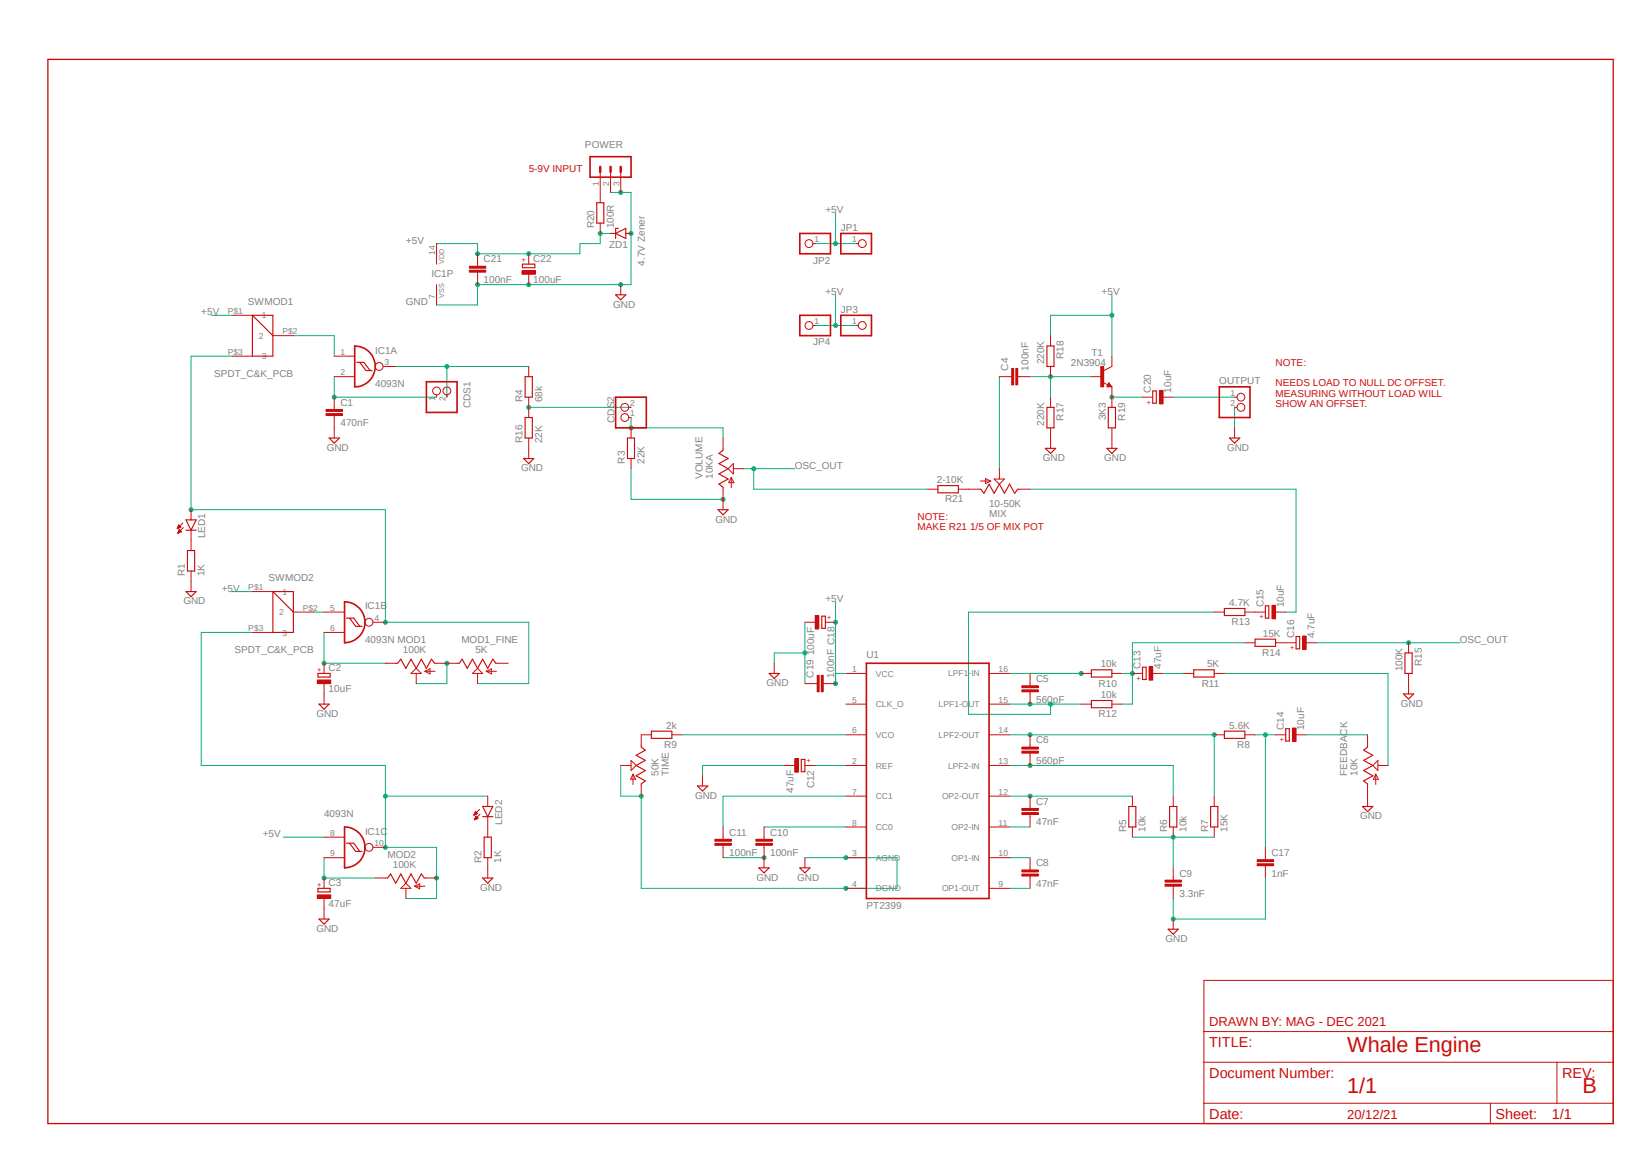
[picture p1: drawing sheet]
<svg xmlns="http://www.w3.org/2000/svg" width="420mm" height="297mm" viewBox="0 0 420 297" stroke-linecap="round" stroke-linejoin="round" font-family="sans-serif">
<defs><g id="words">
<g font-size="5.6" fill="#c90d0c">
<text x="347.8" y="271.5">Whale Engine</text>
<text x="347.8" y="282">1/1</text>
<text x="408.5" y="282">B</text>
</g>
<g font-size="3.7" fill="#c90d0c">
<text x="312.1" y="270.2">TITLE:</text>
<text x="312.1" y="278.1">Document Number:</text>
<text x="403.2" y="278.1">REV:</text>
<text x="312.1" y="288.6">Date:</text>
<text x="386" y="288.6">Sheet:</text>
<text x="400.6" y="288.6">1/1</text>
</g>
<g font-size="3.3" fill="#c90d0c">
<text x="312.1" y="264.9">DRAWN BY: MAG - DEC 2021</text>
<text x="347.8" y="288.6">20/12/21</text>
</g>
<g font-size="2.6" fill="#808080">
<text x="151" y="38.3">POWER</text>
<text x="153.4" y="58.9" transform="rotate(-90 153.4 58.9)">R20</text>
<text x="158.4" y="58.9" transform="rotate(-90 158.4 58.9)">100R</text>
<text x="213.1" y="54.9">+5V</text>
<text x="217" y="59.6">JP1</text>
<text x="104.8" y="62.9">+5V</text>
<text x="157.2" y="64.1">ZD1</text>
<text x="111.4" y="71.5">IC1P</text>
<text x="124.8" y="67.7">C21</text>
<text x="137.7" y="67.6">C22</text>
<text x="166.5" y="68.5" transform="rotate(-90 166.5 68.5)">4.7V Zener</text>
<text x="209.9" y="68">JP2</text>
<text x="124.8" y="73">100nF</text>
<text x="137.7" y="72.9">100uF</text>
<text x="213.1" y="76.1">+5V</text>
<text x="284.4" y="76.1">+5V</text>
<text x="51.9" y="81.4">+5V</text>
<text x="64" y="78.7">SWMOD1</text>
<text x="104.8" y="78.7">GND</text>
<text x="158.3" y="79.4">GND</text>
<text x="217" y="80.7">JP3</text>
<text x="209.9" y="89.2">JP4</text>
<text x="96.9" y="91.3">IC1A</text>
<text x="260.2" y="95.6" transform="rotate(-90 260.2 95.6)">C4</text>
<text x="265.5" y="95.6" transform="rotate(-90 265.5 95.6)">100nF</text>
<text x="269.6" y="94" transform="rotate(-90 269.6 94)">220K</text>
<text x="274.6" y="92.7" transform="rotate(-90 274.6 92.7)">R18</text>
<text x="276.4" y="94.6">2N3904</text>
<text x="281.7" y="91.9">T1</text>
<text x="55.2" y="97.2">SPDT_C&amp;K_PCB</text>
<text x="96.9" y="99.8">4093N</text>
<text x="297.1" y="101.3" transform="rotate(-90 297.1 101.3)">C20</text>
<text x="302.3" y="101.3" transform="rotate(-90 302.3 101.3)">10uF</text>
<text x="314.7" y="99.2">OUTPUT</text>
<text x="87.9" y="104.7">C1</text>
<text x="121.4" y="105.4" transform="rotate(-90 121.4 105.4)">CDS1</text>
<text x="134.9" y="103.8" transform="rotate(-90 134.9 103.8)">R4</text>
<text x="139.9" y="103.8" transform="rotate(-90 139.9 103.8)">68k</text>
<text x="87.9" y="110">470nF</text>
<text x="158.7" y="109.1" transform="rotate(-90 158.7 109.1)">CDS2</text>
<text x="269.6" y="109.9" transform="rotate(-90 269.6 109.9)">220K</text>
<text x="274.6" y="108.5" transform="rotate(-90 274.6 108.5)">R17</text>
<text x="285.5" y="108.4" transform="rotate(-90 285.5 108.4)">3K3</text>
<text x="290.4" y="108.5" transform="rotate(-90 290.4 108.5)">R19</text>
<text x="84.3" y="116.3">GND</text>
<text x="134.9" y="114.3" transform="rotate(-90 134.9 114.3)">R16</text>
<text x="139.9" y="114.3" transform="rotate(-90 139.9 114.3)">22K</text>
<text x="161.3" y="119.6" transform="rotate(-90 161.3 119.6)">R3</text>
<text x="166.3" y="119.6" transform="rotate(-90 166.3 119.6)">22K</text>
<text x="269.2" y="119">GND</text>
<text x="285" y="119">GND</text>
<text x="316.7" y="116.3">GND</text>
<text x="134.5" y="121.6">GND</text>
<text x="181.4" y="123.6" transform="rotate(-90 181.4 123.6)">VOLUME</text>
<text x="184" y="123.6" transform="rotate(-90 184 123.6)">10KA</text>
<text x="205.1" y="120.9">OSC_OUT</text>
<text x="241.8" y="124.7">2-10K</text>
<text x="244" y="129.7">R21</text>
<text x="255.3" y="130.8">10-50K</text>
<text x="184.7" y="134.8">GND</text>
<text x="255.3" y="133.4">MIX</text>
<text x="53" y="138.9" transform="rotate(-90 53 138.9)">LED1</text>
<text x="47.8" y="148.7" transform="rotate(-90 47.8 148.7)">R1</text>
<text x="52.7" y="148.7" transform="rotate(-90 52.7 148.7)">1K</text>
<text x="47.3" y="156">GND</text>
<text x="57.2" y="152.7">+5V</text>
<text x="69.3" y="150">SWMOD2</text>
<text x="213.1" y="155.3">+5V</text>
<text x="94.2" y="157.3">IC1B</text>
<text x="317.3" y="156.4">4.7K</text>
<text x="317.9" y="161.3">R13</text>
<text x="326.1" y="156.8" transform="rotate(-90 326.1 156.8)">C15</text>
<text x="331.4" y="156.8" transform="rotate(-90 331.4 156.8)">10uF</text>
<text x="94.2" y="165.9">4093N MOD1</text>
<text x="119.1" y="165.9">MOD1_FINE</text>
<text x="326" y="164.3">15K</text>
<text x="334.1" y="164.7" transform="rotate(-90 334.1 164.7)">C16</text>
<text x="339.3" y="164.7" transform="rotate(-90 339.3 164.7)">4.7uF</text>
<text x="376.8" y="165.9">OSC_OUT</text>
<text x="60.5" y="168.5">SPDT_C&amp;K_PCB</text>
<text x="84.8" y="173.3">C2</text>
<text x="104" y="168.5">100K</text>
<text x="122.7" y="168.5">5K</text>
<text x="210.1" y="169.1" transform="rotate(-90 210.1 169.1)">100uF</text>
<text x="223.6" y="169.8">U1</text>
<text x="284.1" y="172.2">10k</text>
<text x="294.4" y="172.6" transform="rotate(-90 294.4 172.6)">C13</text>
<text x="299.7" y="172.6" transform="rotate(-90 299.7 172.6)">47uF</text>
<text x="311.6" y="172.2">5K</text>
<text x="325.8" y="169.3">R14</text>
<text x="362" y="173.2" transform="rotate(-90 362 173.2)">100K</text>
<text x="367" y="171.9" transform="rotate(-90 367 171.9)">R15</text>
<text x="84.8" y="178.6">10uF</text>
<text x="197.9" y="177.1">GND</text>
<text x="210" y="174.8" transform="rotate(-90 210 174.8)">C19</text>
<text x="215.3" y="174.8" transform="rotate(-90 215.3 174.8)">100nF C18</text>
<text x="267.5" y="176">C5</text>
<text x="283.6" y="177.2">R10</text>
<text x="310.2" y="177.2">R11</text>
<text x="81.7" y="185">GND</text>
<text x="267.5" y="181.3">560pF</text>
<text x="283.6" y="185.1">R12</text>
<text x="284.1" y="180.1">10k</text>
<text x="361.6" y="182.4">GND</text>
<text x="172" y="188">2k</text>
<text x="267.5" y="191.9">C6</text>
<text x="317.3" y="188">5.6K</text>
<text x="331.4" y="188.4" transform="rotate(-90 331.4 188.4)">C14</text>
<text x="336.7" y="188.4" transform="rotate(-90 336.7 188.4)">10uF</text>
<text x="171.4" y="193">R9</text>
<text x="267.5" y="197.1">560pF</text>
<text x="319.4" y="193">R8</text>
<text x="170" y="200.2" transform="rotate(-90 170 200.2)">50K</text>
<text x="172.7" y="200.2" transform="rotate(-90 172.7 200.2)">TIME</text>
<text x="210.1" y="203.5" transform="rotate(-90 210.1 203.5)">C12</text>
<text x="347.8" y="200.2" transform="rotate(-90 347.8 200.2)">FEEDBACK</text>
<text x="350.4" y="200.2" transform="rotate(-90 350.4 200.2)">10K</text>
<text x="179.4" y="206.1">GND</text>
<text x="204.8" y="204.6" transform="rotate(-90 204.8 204.6)">47uF</text>
<text x="267.5" y="207.7">C7</text>
<text x="83.7" y="210.7">4093N</text>
<text x="94.2" y="215.3">IC1C</text>
<text x="129.6" y="212.9" transform="rotate(-90 129.6 212.9)">LED2</text>
<text x="188.3" y="215.6">C11</text>
<text x="198.8" y="215.6">C10</text>
<text x="267.5" y="213">47nF</text>
<text x="290.7" y="214.7" transform="rotate(-90 290.7 214.7)">R5</text>
<text x="295.7" y="214.7" transform="rotate(-90 295.7 214.7)">10k</text>
<text x="301.3" y="214.7" transform="rotate(-90 301.3 214.7)">R6</text>
<text x="306.3" y="214.7" transform="rotate(-90 306.3 214.7)">10k</text>
<text x="311.9" y="214.7" transform="rotate(-90 311.9 214.7)">R7</text>
<text x="316.9" y="214.7" transform="rotate(-90 316.9 214.7)">15K</text>
<text x="351.1" y="211.4">GND</text>
<text x="67.8" y="216">+5V</text>
<text x="100" y="221.3">MOD2</text>
<text x="188.3" y="220.9">100nF</text>
<text x="198.8" y="220.9">100nF</text>
<text x="328.2" y="220.9">C17</text>
<text x="101.4" y="223.9">100K</text>
<text x="124.3" y="222.6" transform="rotate(-90 124.3 222.6)">R2</text>
<text x="129.3" y="222.6" transform="rotate(-90 129.3 222.6)">1K</text>
<text x="195.2" y="227.2">GND</text>
<text x="205.8" y="227.2">GND</text>
<text x="267.5" y="223.6">C8</text>
<text x="304.5" y="226.2">C9</text>
<text x="328.2" y="226.2">1nF</text>
<text x="84.8" y="228.7">C3</text>
<text x="123.9" y="229.9">GND</text>
<text x="267.5" y="228.8">47nF</text>
<text x="304.5" y="231.5">3.3nF</text>
<text x="84.8" y="234">47uF</text>
<text x="223.6" y="234.5">PT2399</text>
<text x="81.7" y="240.5">GND</text>
<text x="300.9" y="243.1">GND</text>
</g>
<g font-size="2.6" fill="#c90d0c">
<text x="136.5" y="44.4">5-9V INPUT</text>
<text x="329.3" y="94.6">NOTE:</text>
<text x="329.3" y="99.6">NEEDS LOAD TO NULL DC OFFSET.</text>
<text x="329.3" y="102.4">MEASURING WITHOUT LOAD WILL</text>
<text x="329.3" y="105.1">SHOW AN OFFSET.</text>
<text x="236.9" y="134.1">NOTE:</text>
<text x="236.9" y="136.8">MAKE R21 1/5 OF MIX POT</text>
</g>
<g font-size="2.2" fill="#808080">
<text x="154.6" y="48" transform="rotate(-90 154.6 48)">1</text>
<text x="157.2" y="48" transform="rotate(-90 157.2 48)">2</text>
<text x="159.9" y="48" transform="rotate(-90 159.9 48)">3</text>
<text x="112.4" y="65.7" transform="rotate(-90 112.4 65.7)">14</text>
<text x="210.2" y="62.5">1</text>
<text x="220" y="62.5">1</text>
<text x="112.4" y="77.1" transform="rotate(-90 112.4 77.1)">7</text>
<text x="58.8" y="81">P$1</text>
<text x="67.6" y="82.1">1</text>
<text x="210.2" y="83.6">1</text>
<text x="220" y="83.6">1</text>
<text x="66.8" y="87.4">2</text>
<text x="72.9" y="86.3">P$2</text>
<text x="58.8" y="91.6">P$3</text>
<text x="67.6" y="92.7">3</text>
<text x="87.9" y="91.6">1</text>
<text x="99.3" y="94.2">3</text>
<text x="87.9" y="96.8">2</text>
<text x="112.4" y="103.5" transform="rotate(-90 112.4 103.5)">1</text>
<text x="115" y="103.5" transform="rotate(-90 115 103.5)">2</text>
<text x="162.7" y="107.4">1</text>
<text x="162.7" y="104.7">2</text>
<text x="317.7" y="102.1">1</text>
<text x="317.7" y="104.7">2</text>
<text x="64.1" y="152.3">P$1</text>
<text x="72.9" y="153.4">1</text>
<text x="72.1" y="158.7">2</text>
<text x="78.1" y="157.6">P$2</text>
<text x="85.3" y="157.6">5</text>
<text x="96.6" y="160.2">4</text>
<text x="64.1" y="162.9">P$3</text>
<text x="72.9" y="164">3</text>
<text x="85.3" y="162.9">6</text>
<text x="220" y="173.4">1</text>
<text x="257.8" y="173.4">16</text>
<text x="226.1" y="174.6">VCC</text>
<text x="244.7" y="174.5">LPF1-IN</text>
<text x="220" y="181.3">5</text>
<text x="226.1" y="182.5">CLK_O</text>
<text x="242.3" y="182.5">LPF1-OUT</text>
<text x="257.8" y="181.3">15</text>
<text x="220" y="189.2">6</text>
<text x="226.1" y="190.4">VCO</text>
<text x="242.3" y="190.4">LPF2-OUT</text>
<text x="257.8" y="189.2">14</text>
<text x="220" y="197.2">2</text>
<text x="257.8" y="197.2">13</text>
<text x="226.1" y="198.3">REF</text>
<text x="244.7" y="198.3">LPF2-IN</text>
<text x="220" y="205.1">7</text>
<text x="226.1" y="206.3">CC1</text>
<text x="243.2" y="206.3">OP2-OUT</text>
<text x="257.8" y="205.1">12</text>
<text x="85.3" y="215.6">8</text>
<text x="220" y="213">8</text>
<text x="226.1" y="214.2">CC0</text>
<text x="245.6" y="214.2">OP2-IN</text>
<text x="257.8" y="213">11</text>
<text x="85.3" y="220.9">9</text>
<text x="96.6" y="218.3">10</text>
<text x="220" y="220.9">3</text>
<text x="257.8" y="220.9">10</text>
<text x="226.1" y="222.1">AGND</text>
<text x="245.6" y="222.1">OP1-IN</text>
<text x="220" y="228.9">4</text>
<text x="226.1" y="230">DGND</text>
<text x="243.2" y="230">OP1-OUT</text>
<text x="257.8" y="228.9">9</text>
</g>
<g font-size="1.9" fill="#808080">
<text x="114.7" y="68.2" transform="rotate(-90 114.7 68.2)">VDD</text>
<text x="114.7" y="76.9" transform="rotate(-90 114.7 76.9)">VSS</text>
</g>
<g font-size="1.9" fill="#c90d0c">
<text x="135.8" y="67.7" transform="rotate(-90 135.8 67.7)">+</text>
<text x="296" y="104.4">+</text>
<text x="213.5" y="160">+</text>
<text x="325.1" y="159.8">+</text>
<text x="333" y="167.8">+</text>
<text x="83.1" y="173.4" transform="rotate(-90 83.1 173.4)">+</text>
<text x="293.4" y="175.7">+</text>
<text x="330.4" y="191.6">+</text>
<text x="208.2" y="196.9">+</text>
<text x="83.1" y="228.8" transform="rotate(-90 83.1 228.8)">+</text>
</g>
</g></defs>
<path d="M11.8 15l405 275.5M416.8 15l-405 275.5" fill="none" stroke="#fff" stroke-width=".26"/>
<path d="M54.6 81.4h5.3M75.7 86.6h10.6v5.3M59.9 152.7h5.3M81 157.9h2.7M215.7 155.3v21.1M215.7 173.8h2.7M73.1 216h10.6" fill="none" stroke="#0dab76" stroke-width=".26"/>
<circle cx="215.7" cy="160.6" r=".51" fill="#0dab76"/>
<circle cx="215.7" cy="160.6" r=".51" fill="none" stroke="#0dab76" stroke-width=".26"/>
<circle cx="215.7" cy="176.4" r=".51" fill="#0dab76"/>
<g fill="none" stroke="#0dab76" stroke-width=".26">
<path d="M149.7 62.9v2.6h-26.4"/>
<circle cx="215.7" cy="176.4" r=".51"/>
</g>
<circle cx="136.5" cy="65.5" r=".51" fill="#0dab76"/>
<g fill="none" stroke="#0dab76" stroke-width=".26">
<path d="M123.3 62.9v2.6"/>
<circle cx="136.5" cy="65.5" r=".51"/>
</g>
<circle cx="123.3" cy="65.5" r=".51" fill="#0dab76"/>
<g fill="none" stroke="#0dab76" stroke-width=".26">
<path d="M112.7 62.9h10.6M157.6 60.2h-2.7v2.7h-5.2"/>
<circle cx="123.3" cy="65.5" r=".51"/>
</g>
<circle cx="154.9" cy="60.2" r=".51" fill="#0dab76"/>
<g fill="none" stroke="#0dab76" stroke-width=".26">
<path d="M287 76.1v15.8M287 81.4h-15.8v5.2"/>
<circle cx="154.9" cy="60.2" r=".51"/>
</g>
<circle cx="287" cy="81.4" r=".51" fill="#0dab76"/>
<g fill="none" stroke="#0dab76" stroke-width=".26">
<path d="M215.7 54.9v8M210.4 62.9h10.6"/>
<circle cx="287" cy="81.4" r=".51"/>
</g>
<circle cx="215.7" cy="62.9" r=".51" fill="#0dab76"/>
<g fill="none" stroke="#0dab76" stroke-width=".26">
<path d="M215.7 76.1v7.9M210.4 84h10.6"/>
<circle cx="215.7" cy="62.9" r=".51"/>
</g>
<circle cx="215.7" cy="84" r=".51" fill="#0dab76"/>
<g fill="none" stroke="#0dab76" stroke-width=".26">
<path d="M59.9 91.9h-10.6v39.6h50.2v29.1h37v15.8"/>
<circle cx="215.7" cy="84" r=".51"/>
</g>
<circle cx="99.5" cy="160.6" r=".51" fill="#0dab76"/>
<g fill="none" stroke="#0dab76" stroke-width=".26">
<path d="M123.3 176.4h13.2"/>
<circle cx="99.5" cy="160.6" r=".51"/>
</g>
<circle cx="49.3" cy="131.5" r=".51" fill="#0dab76"/>
<g fill="none" stroke="#0dab76" stroke-width=".26">
<path d="M65.2 163.2h-13.3v34.3h47.6v21.2M99.5 205.4h26.4"/>
<circle cx="49.3" cy="131.5" r=".51"/>
</g>
<circle cx="99.5" cy="205.4" r=".51" fill="#0dab76"/>
<g fill="none" stroke="#0dab76" stroke-width=".26">
<path d="M99.5 218.7h13.2"/>
<circle cx="99.5" cy="205.4" r=".51"/>
</g>
<circle cx="99.5" cy="218.7" r=".51" fill="#0dab76"/>
<g fill="none" stroke="#0dab76" stroke-width=".26">
<path d="M112.7 218.7v13.2h-7.9"/>
<circle cx="99.5" cy="218.7" r=".51"/>
</g>
<circle cx="112.7" cy="226.6" r=".51" fill="#0dab76"/>
<g fill="none" stroke="#0dab76" stroke-width=".26">
<path d="M86.3 97.2v5.3h26.4"/>
<circle cx="112.7" cy="226.6" r=".51"/>
</g>
<circle cx="86.3" cy="102.5" r=".51" fill="#0dab76"/>
<g fill="none" stroke="#0dab76" stroke-width=".26">
<path d="M162.9 120.9v8h23.7"/>
<circle cx="86.3" cy="102.5" r=".51"/>
</g>
<circle cx="186.6" cy="128.9" r=".51" fill="#0dab76"/>
<g fill="none" stroke="#0dab76" stroke-width=".26">
<path d="M186.6 221.3h10.6"/>
<circle cx="186.6" cy="128.9" r=".51"/>
</g>
<circle cx="197.2" cy="221.3" r=".51" fill="#0dab76"/>
<g fill="none" stroke="#0dab76" stroke-width=".26">
<path d="M202.5 197.5h-21.1v2.7M207.8 221.3h23.8"/>
<circle cx="197.2" cy="221.3" r=".51"/>
</g>
<circle cx="218.4" cy="221.3" r=".51" fill="#0dab76"/>
<g fill="none" stroke="#0dab76" stroke-width=".26">
<path d="M160.2 197.5v7.9h5.3v23.8"/>
<circle cx="218.4" cy="221.3" r=".51"/>
</g>
<circle cx="165.5" cy="205.4" r=".51" fill="#0dab76"/>
<g fill="none" stroke="#0dab76" stroke-width=".26">
<path d="M231.6 221.3v7.9h-66.1"/>
<circle cx="165.5" cy="205.4" r=".51"/>
</g>
<circle cx="218.4" cy="229.2" r=".51" fill="#0dab76"/>
<g fill="none" stroke="#0dab76" stroke-width=".26">
<path d="M326.6 226.6v10.6h-23.7v-5.3"/>
<circle cx="218.4" cy="229.2" r=".51"/>
</g>
<circle cx="302.8" cy="237.2" r=".51" fill="#0dab76"/>
<g fill="none" stroke="#0dab76" stroke-width=".26">
<path d="M199.9 168.5h7.9M207.8 160.6v15.8"/>
<circle cx="302.8" cy="237.2" r=".51"/>
</g>
<circle cx="207.8" cy="168.5" r=".51" fill="#0dab76"/>
<g fill="none" stroke="#0dab76" stroke-width=".26">
<path d="M136.5 73.4h-13.2v5.3h-10.6M318.7 105.1v5.3M199.9 168.5v2.7"/>
<circle cx="207.8" cy="168.5" r=".51"/>
</g>
<circle cx="123.3" cy="73.4" r=".51" fill="#0dab76"/>
<g fill="none" stroke="#0dab76" stroke-width=".26">
<path d="M136.5 73.4h23.7"/>
<circle cx="123.3" cy="73.4" r=".51"/>
</g>
<circle cx="136.5" cy="73.4" r=".51" fill="#0dab76"/>
<g fill="none" stroke="#0dab76" stroke-width=".26">
<path d="M162.9 60.2v13.2h-2.7"/>
<circle cx="136.5" cy="73.4" r=".51"/>
</g>
<circle cx="160.2" cy="73.4" r=".51" fill="#0dab76"/>
<g fill="none" stroke="#0dab76" stroke-width=".26">
<path d="M157.6 49.7h5.3"/>
<circle cx="160.2" cy="73.4" r=".51"/>
</g>
<circle cx="160.2" cy="49.7" r=".51" fill="#0dab76"/>
<g fill="none" stroke="#0dab76" stroke-width=".26">
<path d="M162.9 49.7v10.5"/>
<circle cx="160.2" cy="49.7" r=".51"/>
</g>
<circle cx="162.9" cy="60.2" r=".51" fill="#0dab76"/>
<g fill="none" stroke="#0dab76" stroke-width=".26">
<path d="M102.2 94.6h34.3M115.4 94.6v7.9"/>
<circle cx="162.9" cy="60.2" r=".51"/>
</g>
<circle cx="115.4" cy="94.6" r=".51" fill="#0dab76"/>
<g fill="none" stroke="#0dab76" stroke-width=".26">
<path d="M83.7 163.2v8h15.8"/>
<circle cx="115.4" cy="94.6" r=".51"/>
</g>
<circle cx="83.6" cy="171.2" r=".51" fill="#0dab76"/>
<g fill="none" stroke="#0dab76" stroke-width=".26">
<path d="M115.4 171.2v5.2h-8"/>
<circle cx="83.6" cy="171.2" r=".51"/>
</g>
<circle cx="115.4" cy="171.2" r=".51" fill="#0dab76"/>
<g fill="none" stroke="#0dab76" stroke-width=".26">
<path d="M83.7 221.3v5.3h13.2"/>
<circle cx="115.4" cy="171.2" r=".51"/>
</g>
<circle cx="83.6" cy="226.6" r=".51" fill="#0dab76"/>
<g fill="none" stroke="#0dab76" stroke-width=".26">
<path d="M260.6 173.8h18.5"/>
<circle cx="83.6" cy="226.6" r=".51"/>
</g>
<circle cx="279.1" cy="173.8" r=".51" fill="#0dab76"/>
<g fill="none" stroke="#0dab76" stroke-width=".26">
<path d="M265.9 173.8h13.2M260.6 181.7h10.6"/>
<circle cx="279.1" cy="173.8" r=".51"/>
</g>
<circle cx="265.9" cy="181.7" r=".51" fill="#0dab76"/>
<g fill="none" stroke="#0dab76" stroke-width=".26">
<path d="M279.1 181.7h-7.9v2.6h-21.2"/>
<circle cx="265.9" cy="181.7" r=".51"/>
</g>
<circle cx="271.2" cy="181.7" r=".51" fill="#0dab76"/>
<g fill="none" stroke="#0dab76" stroke-width=".26">
<path d="M313.4 157.9h-63.4v26.4M260.6 189.6h52.8v15.8"/>
<circle cx="271.2" cy="181.7" r=".51"/>
</g>
<circle cx="265.9" cy="189.6" r=".51" fill="#0dab76"/>
<circle cx="265.9" cy="189.6" r=".51" fill="none" stroke="#0dab76" stroke-width=".26"/>
<circle cx="313.4" cy="189.6" r=".51" fill="#0dab76"/>
<g fill="none" stroke="#0dab76" stroke-width=".26">
<path d="M260.6 197.5h42.3"/>
<circle cx="313.4" cy="189.6" r=".51"/>
</g>
<circle cx="265.9" cy="197.5" r=".51" fill="#0dab76"/>
<g fill="none" stroke="#0dab76" stroke-width=".26">
<path d="M302.9 197.5v7.9M260.6 205.4h31.7"/>
<circle cx="265.9" cy="197.5" r=".51"/>
</g>
<circle cx="265.9" cy="205.4" r=".51" fill="#0dab76"/>
<g fill="none" stroke="#0dab76" stroke-width=".26">
<path d="M260.6 213.4h5.3M292.3 216h21.1M260.6 221.3h5.3M260.6 229.2h5.3"/>
<circle cx="265.9" cy="205.4" r=".51"/>
</g>
<circle cx="302.8" cy="216" r=".51" fill="#0dab76"/>
<g fill="none" stroke="#0dab76" stroke-width=".26">
<path d="M289.6 173.8h2.7v7.9M176.1 189.6h42.3M210.4 197.5h8M197.2 213.4h21.2M218.4 205.4h-31.8v8M302.9 216v7.9"/>
<circle cx="302.8" cy="216" r=".51"/>
</g>
<circle cx="292.3" cy="173.8" r=".51" fill="#0dab76"/>
<g fill="none" stroke="#0dab76" stroke-width=".26">
<path d="M300.2 173.8h5.3M316.1 173.8h42.2v23.7M321.4 165.9h-29.1v7.9M289.6 181.7h2.7M324 189.6h5.3M326.6 189.6v29.1M337.2 189.6h15.8"/>
<circle cx="292.3" cy="173.8" r=".51"/>
</g>
<circle cx="326.6" cy="189.6" r=".51" fill="#0dab76"/>
<g fill="none" stroke="#0dab76" stroke-width=".26">
<path d="M339.9 165.9h36.9"/>
<circle cx="326.6" cy="189.6" r=".51"/>
</g>
<circle cx="363.6" cy="165.9" r=".51" fill="#0dab76"/>
<g fill="none" stroke="#0dab76" stroke-width=".26">
<path d="M191.9 120.9h13.2"/>
<circle cx="363.6" cy="165.9" r=".51"/>
</g>
<circle cx="194.6" cy="120.9" r=".51" fill="#0dab76"/>
<g fill="none" stroke="#0dab76" stroke-width=".26">
<path d="M136.5 105.1h26.4M194.6 120.9v5.3h44.9"/>
<circle cx="194.6" cy="120.9" r=".51"/>
</g>
<circle cx="136.5" cy="105.1" r=".51" fill="#0dab76"/>
<g fill="none" stroke="#0dab76" stroke-width=".26">
<path d="M162.9 107.7v2.7h23.7v2.6"/>
<circle cx="136.5" cy="105.1" r=".51"/>
</g>
<circle cx="162.9" cy="110.4" r=".51" fill="#0dab76"/>
<g fill="none" stroke="#0dab76" stroke-width=".26">
<path d="M265.9 97.2h5.3v5.3"/>
<circle cx="162.9" cy="110.4" r=".51"/>
</g>
<circle cx="271.2" cy="97.2" r=".51" fill="#0dab76"/>
<g fill="none" stroke="#0dab76" stroke-width=".26">
<path d="M258 97.2v23.7M271.2 97.2h10.5M287 102.5h7.9"/>
<circle cx="271.2" cy="97.2" r=".51"/>
</g>
<circle cx="287" cy="102.5" r=".51" fill="#0dab76"/>
<g fill="none" stroke="#0dab76" stroke-width=".26">
<path d="M302.9 102.5h15.8M265.9 126.2h68.7v31.7h-2.7"/>
<circle cx="287" cy="102.5" r=".51"/>
</g>
<path d="M91.6 89.3a5.3 5.3 0 0 1 5.3 5.3 5.3 5.3 0 0 1-5.3 5.2zM88.9 155.3a5.3 5.3 0 0 1 5.3 5.3 5.3 5.3 0 0 1-5.3 5.3zM88.9 213.4a5.3 5.3 0 0 1 5.3 5.3 5.3 5.3 0 0 1-5.3 5.2z" fill="none" stroke="#c90d0c" stroke-width=".42"/>
<path d="M65.2 81.4h5.2v10.5h-5.2zM65.2 81.4l5.2 5.2M92.1 93.5h1.8l1.6 2.1M92.9 93.5l1.6 2.1h1.6M70.4 152.7h5.3v10.5h-5.3zM70.4 152.7l5.3 5.2M89.5 159.5h1.8l1.6 2.1M90.3 159.5l1.5 2.1h1.6M89.5 217.6h1.8l1.6 2.1M90.3 217.6l1.5 2.1h1.6" fill="none" stroke="#c90d0c" stroke-width=".3"/>
<g fill="none" stroke="#c90d0c" stroke-width=".26">
<path d="M59.9 91.9h5.3M59.9 81.4h5.3M70.4 86.6h5.3M86.3 91.9h5.3M86.3 97.2h5.3M98.9 94.6h3.3M86.3 105.1v.6M86.3 107.2v.5M65.2 152.7h5.2M75.7 157.9h5.3M83.7 157.9h5.2M65.2 163.2h5.2"/>
<path d="M83.7 163.2h5.2M96.3 160.6h3.2M83.7 216h5.2M96.3 218.7h3.2M83.7 221.3h5.2"/>
<circle cx="97.9" cy="94.6" r="1.01"/>
<circle cx="95.3" cy="160.6" r="1.01"/>
<circle cx="95.3" cy="218.7" r="1.01"/>
</g>
<path d="M84.2 105.7h4.2v.5h-4.2z" fill-rule="evenodd" fill="#c90d0c"/>
<path d="M84.2 105.7h4.2v.5h-4.2z" fill="none" stroke="#c90d0c" stroke-width=".26"/>
<path d="M84.2 106.7h4.2v.5h-4.2z" fill-rule="evenodd" fill="#c90d0c"/>
<g fill="none" stroke="#c90d0c" stroke-width=".26">
<path d="M84.2 106.7h4.2v.5h-4.2zM86.3 102.5v2.6M86.3 107.7v5.3M112.7 101.9v.6M115.4 101.9v.6"/>
<circle cx="112.7" cy="100.9" r="1.01"/>
<circle cx="115.4" cy="100.9" r="1.01"/>
</g>
<path d="M85 113h2.6l-1.3 1.3zM82.1 173.8h3.1v.9h-3.1z" fill="none" stroke="#c90d0c" stroke-width=".3"/>
<path d="M110.1 98.5h7.9v7.9h-7.9z" fill="none" stroke="#c90d0c" stroke-width=".42"/>
<path d="M81.9 175.5h3.5v.9h-3.5z" fill-rule="evenodd" fill="#c90d0c"/>
<g fill="none" stroke="#c90d0c" stroke-width=".26">
<path d="M81.9 175.5h3.5v.9h-3.5zM83.7 171.2v2.6M83.7 176.4v5.3M99.5 171.2h3.2M106.1 173.8l1.3-1.3 1.4 1.3zM107.4 173.8v2.6M109.7 173.2h2.6M109.7 173.2l1.3-.6v1.3zM112.2 171.2h6.3M122 173.8l1.3-1.3 1.3 1.3zM123.3 173.8v2.6M125.5 173.2h2.6"/>
<path d="M125.5 173.2l1.3-.6v1.3zM128 171.2h3.2"/>
</g>
<path d="M102.7 171.2l.8-1.1 1.3 2.4 1.3-2.4 1.3 2.4 1.4-2.4 1.3 2.4 1.3-2.4 .8 1.1M118.5 171.2l.8-1.1 1.3 2.4 1.4-2.4 1.3 2.4 1.3-2.4 1.3 2.4 1.3-2.4 .8 1.1M82.3 181.7h2.7l-1.3 1.3zM82.1 229.2h3.1v1h-3.1z" fill="none" stroke="#c90d0c" stroke-width=".3"/>
<path d="M81.9 230.9h3.5v1h-3.5z" fill-rule="evenodd" fill="#c90d0c"/>
<g fill="none" stroke="#c90d0c" stroke-width=".26">
<path d="M154.9 44.4v5.3M157.6 44.4v5.3M160.2 44.4v5.3M160.2 73.4v2.7M136.5 115.7v2.6M162.3 107.7h.6M162.3 105.1h.6M162.9 110.4v2.6M162.9 118.3v2.6M186.6 113v3.2M45.8 136.4h.1M45.8 136.3h.3"/>
<path d="M45.8 136.2h.5M45.9 136.1h.6M45.9 137.6h.1M45.9 136h.8M45.9 137.5h.2M46 135.9h.6M46 137.4h.4M46 135.8h.4M46 137.3h.6M46.1 135.7h.3M46.1 137.2h.7M46.1 135.6h.2"/>
<path d="M46.1 137.1h.6M46.1 135.5l.6 .5-.9 .4zM46.1 135.5h.1M46.1 137h.6M46.2 136.9h.3M46.2 136.8h.2M46.3 136.7l.5 .5-.9 .4zM46.3 136.7h.1M47.2 135l-1.4 1.4M47.3 136.1l-1.4 1.5M49.3 131.5v2.7M49.3 136.8v5.3"/>
<path d="M186.6 125.7v5.8M188 120.9l1.3-1.3v2.7zM188.8 123.2v2.7M188.8 123.2l.6 1.3h-1.3zM189.3 120.9h2.6M49.3 147.4v5.3M218.4 173.8h5.2M255.3 173.8h5.3M265.9 176.4v.6M265.9 178.5v.6M218.4 197.5h5.2M218.4 181.7h5.2"/>
<path d="M218.4 189.6h5.2M255.3 197.5h5.3M255.3 181.7h5.3M255.3 189.6h5.3M122.3 210.3h.1M122.4 210.2h.2M122.4 210.1h.5M122.5 210.1h.6M122.5 209.9h.8M122.5 211.5h.1M122.6 209.8h.5M122.6 211.4h.3"/>
<path d="M122.6 211.3h.5M122.6 209.7h.4M122.6 211.2h.7M122.7 209.5h.2M122.7 211.1h.7M122.7 209.5h.1M122.7 211h.5M122.8 210.9h.3M122.8 210.8h.3M122.9 210.6l.5 .6-.9 .3zM122.9 210.7h.1M123.3 209.9l-.6-.5-.4 1"/>
<path d="M123.3 209.9l-1 .5M123.8 208.9l-1.5 1.5M123.9 210.1l-1.4 1.4M125.9 205.4v2.7M125.9 210.7v5.3M218.4 205.4h5.2M218.4 213.4h5.2M255.3 205.4h5.3M255.3 213.4h5.3M81.9 230.9h3.5v1h-3.5zM83.7 226.6v2.6M83.7 231.9v5.3"/>
<path d="M96.9 226.6h3.1M104.8 227.9l1.3 1.3h-2.6zM104.8 229.2v2.7M107 228.7h2.7M107 228.7l1.3-.7v1.4zM109.5 226.6h3.2M125.9 221.3v5.3M218.4 229.2h5.2M218.4 221.3h5.2M255.3 229.2h5.3M255.3 221.3h5.3"/>
<circle cx="161.3" cy="107.7" r="1.01"/>
<circle cx="161.3" cy="105.1" r="1.01"/>
</g>
<g fill="none" stroke="#c90d0c" stroke-width=".3">
<path d="M158.9 76.1h2.6l-1.3 1.3zM135.2 118.3h2.6l-1.3 1.3zM162 113h1.8v5.3h-1.8zM186.6 116.2l-1 .8 2.4 1.3-2.4 1.3 2.4 1.3-2.4 1.4 2.4 1.3-2.4 1.3 1 .8M48 134.2h2.6l-1.3 2.6zM48 136.8h2.6M185.3 131.5h2.7l-1.4 1.3zM48 152.7h2.6l-1.3 1.3zM48.4 142.1h1.8v5.3h-1.8zM124.6 208.1h2.6l-1.3 2.6zM124.6 210.7h2.6M125 216h1.8v5.3h-1.8z"/>
<path d="M82.3 237.2h2.7l-1.3 1.3zM100 226.6l.8-1.1 1.4 2.4 1.3-2.4 1.3 2.4 1.3-2.4 1.3 2.4 1.4-2.4 .7 1.1M124.6 226.6h2.6l-1.3 1.3z"/>
</g>
<path d="M152.3 40.4h10.6v5.3h-10.6zM158.9 102.5h7.9v7.9h-7.9zM223.6 171.2h31.7v60.7h-31.7z" fill="none" stroke="#c90d0c" stroke-width=".42"/>
<path d="M154.9 43.1v1.3M157.6 43.1v1.3M160.2 43.1v1.3" fill="none" stroke="#c90d0c" stroke-width=".64"/>
<path d="M263.8 177h4.2v.5h-4.2z" fill-rule="evenodd" fill="#c90d0c"/>
<path d="M263.8 177h4.2v.5h-4.2z" fill="none" stroke="#c90d0c" stroke-width=".26"/>
<path d="M263.8 178h4.2v.5h-4.2z" fill-rule="evenodd" fill="#c90d0c"/>
<path d="M263.8 178h4.2v.5h-4.2zM265.9 173.8v2.6M265.9 179.1v2.6M265.9 192.3v.5M265.9 194.4v.5" fill="none" stroke="#c90d0c" stroke-width=".26"/>
<path d="M263.8 192.8h4.2v.5h-4.2z" fill-rule="evenodd" fill="#c90d0c"/>
<path d="M263.8 192.8h4.2v.5h-4.2z" fill="none" stroke="#c90d0c" stroke-width=".26"/>
<path d="M263.8 193.8h4.2v.6h-4.2z" fill-rule="evenodd" fill="#c90d0c"/>
<path d="M263.8 193.8h4.2v.6h-4.2zM265.9 189.6v2.7M265.9 194.9v2.6M265.9 208.1v.5M265.9 210.2v.5" fill="none" stroke="#c90d0c" stroke-width=".26"/>
<path d="M263.8 208.6h4.2v.5h-4.2z" fill-rule="evenodd" fill="#c90d0c"/>
<path d="M263.8 208.6h4.2v.5h-4.2z" fill="none" stroke="#c90d0c" stroke-width=".26"/>
<path d="M263.8 209.7h4.2v.5h-4.2z" fill-rule="evenodd" fill="#c90d0c"/>
<path d="M263.8 209.7h4.2v.5h-4.2zM265.9 205.4v2.7M265.9 210.7v2.7M265.9 223.9v.6M265.9 226.1v.5" fill="none" stroke="#c90d0c" stroke-width=".26"/>
<path d="M263.8 224.5h4.2v.5h-4.2z" fill-rule="evenodd" fill="#c90d0c"/>
<path d="M263.8 224.5h4.2v.5h-4.2z" fill="none" stroke="#c90d0c" stroke-width=".26"/>
<path d="M263.8 225.6h4.2v.5h-4.2z" fill-rule="evenodd" fill="#c90d0c"/>
<path d="M263.8 225.6h4.2v.5h-4.2zM265.9 221.3v2.6M265.9 226.6v2.6M302.9 226.6v.5M302.9 228.7v.5" fill="none" stroke="#c90d0c" stroke-width=".26"/>
<path d="M300.7 227.1h4.3v.5h-4.3z" fill-rule="evenodd" fill="#c90d0c"/>
<path d="M300.7 227.1h4.3v.5h-4.3z" fill="none" stroke="#c90d0c" stroke-width=".26"/>
<path d="M300.7 228.2h4.3v.5h-4.3z" fill-rule="evenodd" fill="#c90d0c"/>
<g fill="none" stroke="#c90d0c" stroke-width=".26">
<path d="M313.4 189.6h2.7M321.4 189.6h2.6M197.2 216v.5M197.2 218.1v.6M292.3 205.4v2.7M292.3 213.4v2.6M302.9 205.4v2.7M302.9 213.4v2.6M313.4 205.4v2.7M313.4 213.4v2.6M300.7 228.2h4.3v.5h-4.3zM302.9 223.9v2.7"/>
<path d="M302.9 229.2v2.7"/>
</g>
<path d="M316.1 188.7h5.3v1.8h-5.3zM291.4 208.1h1.8v5.3h-1.8zM301.9 208.1h1.9v5.3h-1.9zM312.5 208.1h1.9v5.3h-1.9z" fill="none" stroke="#c90d0c" stroke-width=".3"/>
<path d="M195.1 216.6h4.2v.5h-4.2z" fill-rule="evenodd" fill="#c90d0c"/>
<path d="M195.1 216.6h4.2v.5h-4.2z" fill="none" stroke="#c90d0c" stroke-width=".26"/>
<path d="M195.1 217.6h4.2v.5h-4.2z" fill-rule="evenodd" fill="#c90d0c"/>
<path d="M186.6 216v.5M186.6 218.1v.6M195.1 217.6h4.2v.5h-4.2zM197.2 213.4v2.6M197.2 218.7v5.2" fill="none" stroke="#c90d0c" stroke-width=".26"/>
<path d="M195.9 223.9h2.6l-1.3 1.4z" fill="none" stroke="#c90d0c" stroke-width=".3"/>
<path d="M184.5 216.6h4.3v.5h-4.3z" fill-rule="evenodd" fill="#c90d0c"/>
<path d="M184.5 216.6h4.3v.5h-4.3z" fill="none" stroke="#c90d0c" stroke-width=".26"/>
<path d="M184.5 217.6h4.3v.5h-4.3z" fill-rule="evenodd" fill="#c90d0c"/>
<path d="M160.2 197.5h2.7M162.9 196.2l1.3 1.3-1.3 1.3zM163.4 199.8v2.6M163.4 199.8l.7 1.3h-1.3zM168.1 189.6h-2.6v3.2M173.4 189.6h2.7M165.5 202.3v3.1M184.5 217.6h4.3v.5h-4.3zM186.6 213.4v2.6M186.6 218.7v2.6" fill="none" stroke="#c90d0c" stroke-width=".26"/>
<path d="M165.5 192.8l1.1 .8-2.4 1.3 2.4 1.3-2.4 1.3 2.4 1.3-2.4 1.4 2.4 1.3-1.1 .8M168.1 188.7h5.3v1.8h-5.3zM206.8 196h1v3.1h-1z" fill="none" stroke="#c90d0c" stroke-width=".3"/>
<path d="M205.1 195.8h1v3.5h-1z" fill-rule="evenodd" fill="#c90d0c"/>
<path d="M279.1 173.8h2.6M287 173.8h2.6M202.5 197.5h2.6M205.1 195.8h1v3.5h-1zM207.8 197.5h2.6M181.4 200.2v2.6M207.8 221.3v2.6" fill="none" stroke="#c90d0c" stroke-width=".26"/>
<path d="M281.7 172.8h5.3v1.9h-5.3zM294.9 172.2h1v3.1h-1zM180 202.8h2.7l-1.3 1.3zM206.5 223.9h2.6l-1.3 1.4z" fill="none" stroke="#c90d0c" stroke-width=".3"/>
<path d="M296.6 172h1v3.5h-1z" fill-rule="evenodd" fill="#c90d0c"/>
<path d="M292.3 173.8h2.6M296.6 172h1v3.5h-1zM297.6 173.8h2.6M305.5 173.8h2.6M313.4 173.8h2.7M353 189.6v3.2M355.1 199.8v2.6M355.1 199.8l.7 1.3h-1.3zM355.7 196.2v2.6l-1.3-1.3zM355.7 197.5h2.6M353 202.3v3.1" fill="none" stroke="#c90d0c" stroke-width=".26"/>
<path d="M308.1 172.8h5.3v1.9h-5.3zM331.9 188h.9v3.2h-.9zM353 192.8l-1 .8 2.4 1.3-2.4 1.3 2.4 1.3-2.4 1.3 2.4 1.4-2.4 1.3 1 .8" fill="none" stroke="#c90d0c" stroke-width=".3"/>
<path d="M333.6 187.9h1v3.4h-1z" fill-rule="evenodd" fill="#c90d0c"/>
<path d="M313.4 157.9h2.7M321.4 157.9h2.6M279.1 181.7h2.6M287 181.7h2.6M329.3 189.6h2.6M333.6 187.9h1v3.4h-1zM334.6 189.6h2.6" fill="none" stroke="#c90d0c" stroke-width=".26"/>
<path d="M316.1 157h5.3v1.8h-5.3zM326.6 156.3h.9v3.2h-.9zM281.7 180.8h5.3v1.8h-5.3z" fill="none" stroke="#c90d0c" stroke-width=".3"/>
<path d="M328.3 156.2h1v3.5h-1z" fill-rule="evenodd" fill="#c90d0c"/>
<path d="M324 157.9h2.6M328.3 156.2h1v3.5h-1zM329.3 157.9h2.6M321.4 165.9h2.6M329.3 165.9h2.6" fill="none" stroke="#c90d0c" stroke-width=".26"/>
<path d="M324 164.9h5.3v1.9h-5.3zM334.6 164.3h.9v3.1h-.9z" fill="none" stroke="#c90d0c" stroke-width=".3"/>
<path d="M336.3 164.1h.9v3.5h-.9z" fill-rule="evenodd" fill="#c90d0c"/>
<path d="M331.9 165.9h2.7M336.3 164.1h.9v3.5h-.9zM337.2 165.9h2.7M363.6 165.9v2.6M363.6 173.8v5.3M353 205.4v2.7M326.6 221.3v.5M326.6 223.4v.5" fill="none" stroke="#c90d0c" stroke-width=".26"/>
<path d="M362.3 179.1h2.6l-1.3 1.3zM362.7 168.5h1.8v5.3h-1.8zM351.7 208.1h2.7l-1.4 1.3z" fill="none" stroke="#c90d0c" stroke-width=".3"/>
<path d="M324.5 221.8h4.3v.5h-4.3z" fill-rule="evenodd" fill="#c90d0c"/>
<path d="M324.5 221.8h4.3v.5h-4.3z" fill="none" stroke="#c90d0c" stroke-width=".26"/>
<path d="M324.5 222.9h4.3v.5h-4.3z" fill-rule="evenodd" fill="#c90d0c"/>
<g fill="none" stroke="#c90d0c" stroke-width=".26">
<path d="M318.7 102.5h.6M318.7 105.1h.6M326.6 218.7v2.6M302.9 237.2v2.6M324.5 222.9h4.3v.5h-4.3zM326.6 223.9v2.7"/>
<circle cx="320.3" cy="105.1" r="1.01"/>
<circle cx="320.3" cy="102.5" r="1.01"/>
</g>
<path d="M212.1 159h1v3.1h-1zM301.5 239.8h2.7l-1.3 1.3z" fill="none" stroke="#c90d0c" stroke-width=".3"/>
<path d="M314.7 99.8h8v7.9h-8z" fill="none" stroke="#c90d0c" stroke-width=".42"/>
<path d="M210.4 158.8h1v3.5h-1z" fill-rule="evenodd" fill="#c90d0c"/>
<path d="M210.4 158.8h1v3.5h-1zM207.8 160.6h2.6M210.4 176.4h.5M212.6 176.4h.5M213.1 160.6h2.6" fill="none" stroke="#c90d0c" stroke-width=".26"/>
<path d="M210.9 174.3h.6v4.2h-.6z" fill-rule="evenodd" fill="#c90d0c"/>
<path d="M210.9 174.3h.6v4.2h-.6z" fill="none" stroke="#c90d0c" stroke-width=".26"/>
<path d="M212 174.3h.5v4.2h-.5z" fill-rule="evenodd" fill="#c90d0c"/>
<path d="M112.7 62.9v5.3M112.7 73.4v5.3M123.3 68.2v.5M123.3 70.3v.5M199.9 171.2v2.6M207.8 176.4h2.6M212 174.3h.5v4.2h-.5zM213.1 176.4h2.6" fill="none" stroke="#c90d0c" stroke-width=".26"/>
<path d="M198.5 173.8h2.7l-1.3 1.3z" fill="none" stroke="#c90d0c" stroke-width=".3"/>
<path d="M121.2 68.7h4.2v.5h-4.2z" fill-rule="evenodd" fill="#c90d0c"/>
<path d="M121.2 68.7h4.2v.5h-4.2z" fill="none" stroke="#c90d0c" stroke-width=".26"/>
<path d="M121.2 69.7h4.2v.5h-4.2z" fill-rule="evenodd" fill="#c90d0c"/>
<path d="M121.2 69.7h4.2v.5h-4.2zM123.3 65.5v2.7M123.3 70.8v2.6" fill="none" stroke="#c90d0c" stroke-width=".26"/>
<path d="M134.9 68.2h3.1v.9h-3.1z" fill="none" stroke="#c90d0c" stroke-width=".3"/>
<path d="M134.7 69.8h3.5v1h-3.5z" fill-rule="evenodd" fill="#c90d0c"/>
<g fill="none" stroke="#c90d0c" stroke-width=".26">
<path d="M134.7 69.8h3.5v1h-3.5zM136.5 65.5v2.7M136.5 70.8v2.6M136.5 94.6v2.6M260.6 97.2h.5M262.7 97.2h.5M136.5 102.5v5.2M136.5 113v2.7M271.2 102.5v2.6M271.2 110.4v5.3M250 126.2h3.2M253.1 124.1h2.6"/>
<path d="M254.4 123.5l1.3 .6-1.3 .7zM256.6 123.6h2.7l-1.3 1.3zM258 120.9v2.7M262.7 126.2h3.2"/>
</g>
<path d="M135.6 97.2h1.8v5.3h-1.8zM135.6 107.7h1.8v5.3h-1.8zM269.8 115.7h2.7l-1.3 1.3zM270.3 105.1h1.8v5.3h-1.8zM253.2 126.2l.8 1.1 1.3-2.4 1.3 2.4 1.4-2.4 1.3 2.4 1.3-2.4 1.3 2.4 .8-1.1" fill="none" stroke="#c90d0c" stroke-width=".3"/>
<path d="M262.2 95.1h.5v4.2h-.5z" fill-rule="evenodd" fill="#c90d0c"/>
<path d="M262.2 95.1h.5v4.2h-.5z" fill="none" stroke="#c90d0c" stroke-width=".26"/>
<path d="M261.2 95.1h.5v4.2h-.5z" fill-rule="evenodd" fill="#c90d0c"/>
<path d="M258 97.2h2.6M261.2 95.1h.5v4.2h-.5zM263.2 97.2h2.7M271.2 86.6v2.7M271.2 94.6v2.6M284.7 98.7l1.3 .6M286.2 98.8l.8 1h-1.3zM287 94.6l-2.1 1" fill="none" stroke="#c90d0c" stroke-width=".26"/>
<path d="M270.3 89.3h1.8v5.3h-1.8zM286.2 99.3l.1 .3h-.3l.2-.5 .6 .6h-.8" fill="none" stroke="#c90d0c" stroke-width=".3"/>
<path d="M284.1 94.6h.8v5.2h-.8z" fill-rule="evenodd" fill="#c90d0c"/>
<path d="M281.7 97.2h2.7M284.1 94.6h.8v5.2h-.8zM287 91.9v2.7M287 99.8v5.3M287 110.4v5.3" fill="none" stroke="#c90d0c" stroke-width=".26"/>
<path d="M285.7 115.7h2.6l-1.3 1.3zM286.1 105.1h1.9v5.3h-1.9zM297.6 100.9h.9v3.2h-.9z" fill="none" stroke="#c90d0c" stroke-width=".3"/>
<path d="M299.3 100.8h.9v3.4h-.9z" fill-rule="evenodd" fill="#c90d0c"/>
<g fill="none" stroke="#c90d0c" stroke-width=".26">
<path d="M154.9 49.7v2.6M154.9 57.6v2.6M209.8 62.9h.6M221 62.9h.6M209.8 84h.6M221 84h.6M294.9 102.5h2.7M299.3 100.8h.9v3.4h-.9zM300.2 102.5h2.7M318.7 110.4v2.6M239.5 126.2h2.6M247.4 126.2h2.6"/>
<path d="M310.8 253h105.6v36.9h-105.6zM310.8 274.1h105.6M310.8 266.2h105.6M401.9 274.1v10.6M310.8 284.7h105.6M384.7 284.7v5.2"/>
<circle cx="208.8" cy="62.9" r="1.01"/>
<circle cx="222.6" cy="62.9" r="1.01"/>
<circle cx="208.8" cy="84" r="1.01"/>
<circle cx="222.6" cy="84" r="1.01"/>
</g>
<path d="M154.1 52.3h1.8v5.3h-1.8zM159.6 58.9h-.7v2.7M157.6 60.2h1.3M158.9 60.2l2.6-1.3v2.7zM161.5 60.2h1.4M317.4 113h2.6l-1.3 1.3zM242.1 125.3h5.3v1.9h-5.3z" fill="none" stroke="#c90d0c" stroke-width=".3"/>
<path d="M206.5 60.2h7.9v5.3h-7.9zM217 60.2h8v5.3h-8zM206.5 81.4h7.9v5.2h-7.9zM217 81.4h8v5.2h-8z" fill="none" stroke="#c90d0c" stroke-width=".42"/>
<path d="M12.4 15.3h404v274.6h-404z" fill="none" stroke="#c90d0c" stroke-width=".34"/>
<use href="#words"/>
</svg>
